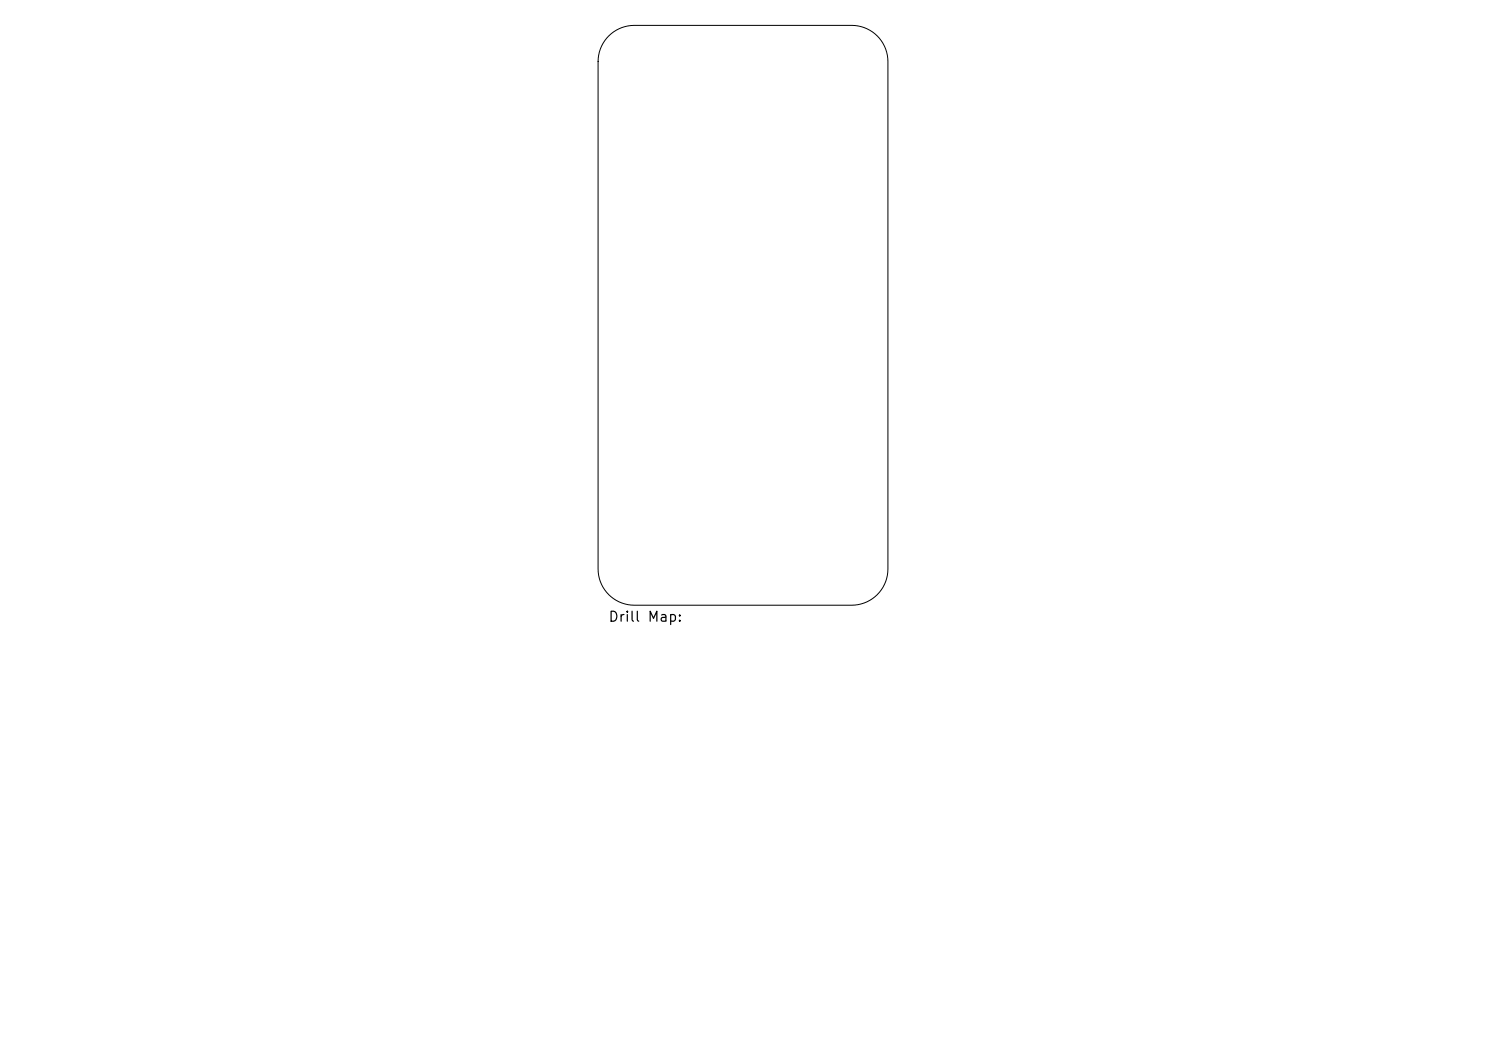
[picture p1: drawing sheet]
<svg xmlns="http://www.w3.org/2000/svg" width="297mm" height="210mm" viewBox="0 0 297 210" stroke-linecap="round" stroke-linejoin="round" font-family="sans-serif">
<defs><g id="words">
<text font-size="2" x="121.5" y="124.7">Drill Map:</text>
</g></defs>
<path d="M121.7 7.2a7.2 7.2 0 0 1 5.1-2.1h43.4a7.2 7.2 0 0 1 7.3 7.2v101.4a7.2 7.2 0 0 1-7.3 7.2h-43.4a7.2 7.2 0 0 1-7.3-7.2v-101.4a7.2 7.2 0 0 1 2.2-5.1z" fill="none" stroke="#000" stroke-width=".2"/>
<use href="#words"/>
</svg>
